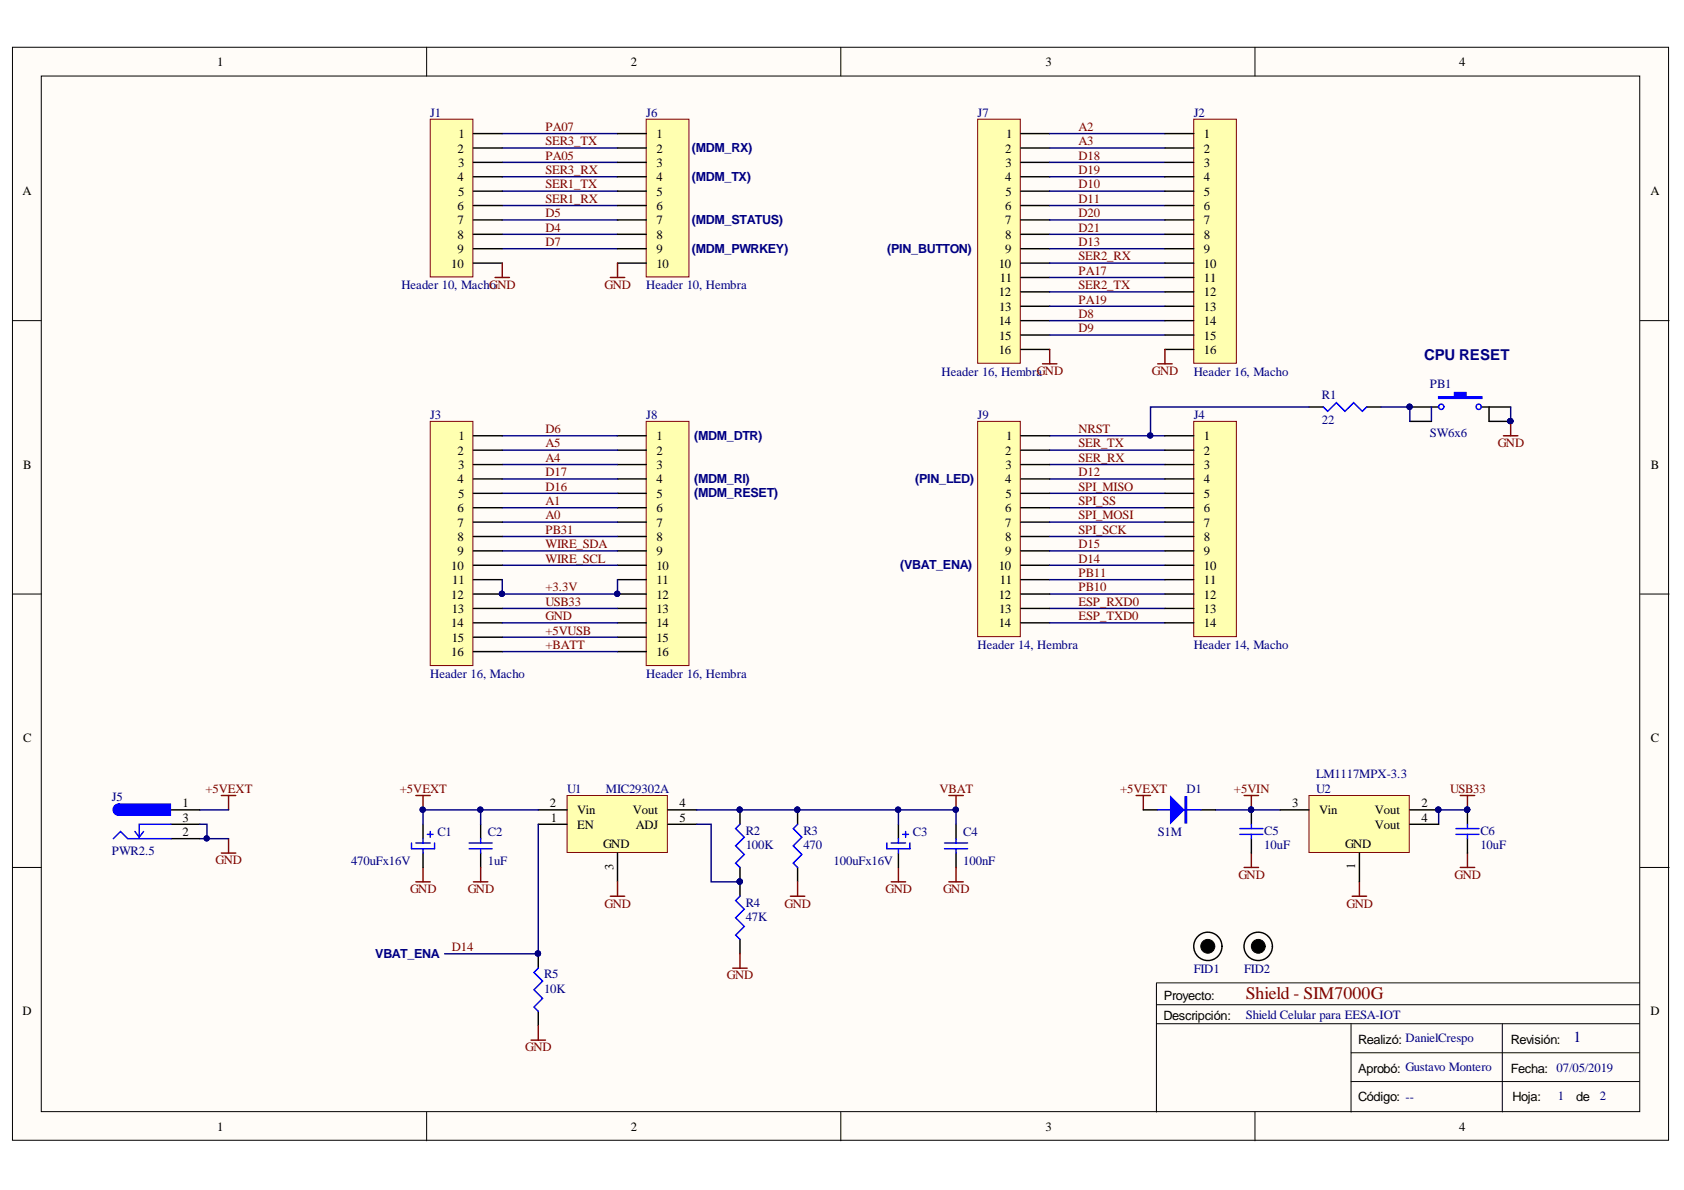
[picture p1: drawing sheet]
<svg xmlns="http://www.w3.org/2000/svg" width="297mm" height="210mm" viewBox="0 0 297 210" stroke-linecap="round" stroke-linejoin="round" font-family="sans-serif">
<defs><g id="words">
<text font-size="3.1" fill="#800000" x="219.8" y="176.2">Shield - SIM7000G</text>
<text font-size="2.7" fill="#000080" x="277.5" y="183.8">1</text>
<text font-size="2.6" fill="#000080" x="251.2" y="63.5">CPU RESET</text>
<g font-size="2.3">
<text x="205.2" y="180">Descripción:</text>
<text x="205.3" y="176.4">Proyecto:</text>
<text x="239.6" y="184.1">Realizó: DanielCrespo</text>
<text x="266.5" y="184.1">Revisión:</text>
<text x="239.6" y="189.2">Aprobó: Gustavo Montero</text>
<text x="266.5" y="189.2">Fecha: 07/05/2019</text>
<text x="239.6" y="194.3">Código: --</text>
<text x="266.8" y="194.3">Hoja:</text>
<text x="278" y="194.3">de</text>
</g>
<g font-size="2.2">
<text x="38.3" y="11.6">1</text>
<text x="111.3" y="11.6">2</text>
<text x="184.4" y="11.6">3</text>
<text x="257.4" y="11.6">4</text>
<text x="80.7" y="26.9">2</text>
<text x="80.8" y="29.4">3</text>
<text x="80.9" y="24.4">1</text>
<text x="115.8" y="24.4">1</text>
<text x="115.8" y="26.9">2</text>
<text x="115.8" y="29.4">3</text>
<text x="177.3" y="26.9">2</text>
<text x="177.4" y="29.4">3</text>
<text x="177.5" y="24.4">1</text>
<text x="212.3" y="24.4">1</text>
<text x="212.3" y="26.9">2</text>
<text x="212.3" y="29.4">3</text>
<text x="4" y="34.4">A</text>
<text x="80.7" y="32">4</text>
<text x="80.8" y="34.5">5</text>
<text x="115.8" y="32">4</text>
<text x="115.8" y="34.5">5</text>
<text x="177.3" y="32">4</text>
<text x="177.4" y="34.5">5</text>
<text x="212.3" y="32">4</text>
<text x="212.3" y="34.5">5</text>
<text x="291.1" y="34.4">A</text>
<text x="80.7" y="37.1">6</text>
<text x="80.7" y="39.6">7</text>
<text x="115.8" y="37.1">6</text>
<text x="115.8" y="39.6">7</text>
<text x="177.3" y="37.1">6</text>
<text x="177.3" y="39.6">7</text>
<text x="212.3" y="37.1">6</text>
<text x="212.3" y="39.6">7</text>
<text x="79.6" y="47.2">10</text>
<text x="80.7" y="42.1">8</text>
<text x="80.7" y="44.7">9</text>
<text x="115.8" y="42.1">8</text>
<text x="115.8" y="44.7">9</text>
<text x="115.8" y="47.2">10</text>
<text x="176.2" y="47.2">10</text>
<text x="177.3" y="42.1">8</text>
<text x="177.3" y="44.7">9</text>
<text x="212.3" y="42.1">8</text>
<text x="212.3" y="44.7">9</text>
<text x="212.3" y="47.2">10</text>
<text x="176.2" y="52.3">12</text>
<text x="176.3" y="49.7">11</text>
<text x="212.3" y="49.7">11</text>
<text x="212.3" y="52.3">12</text>
<text x="176.2" y="57.4">14</text>
<text x="176.2" y="54.8">13</text>
<text x="176.2" y="59.9">15</text>
<text x="212.3" y="54.8">13</text>
<text x="212.3" y="57.4">14</text>
<text x="212.3" y="59.9">15</text>
<text x="176.2" y="62.4">16</text>
<text x="212.3" y="62.4">16</text>
<text x="80.9" y="77.7">1</text>
<text x="115.8" y="77.7">1</text>
<text x="177.5" y="77.7">1</text>
<text x="212.3" y="77.7">1</text>
<text x="4.1" y="82.7">B</text>
<text x="80.7" y="80.2">2</text>
<text x="80.8" y="82.7">3</text>
<text x="115.8" y="80.2">2</text>
<text x="115.8" y="82.7">3</text>
<text x="177.3" y="80.2">2</text>
<text x="177.4" y="82.7">3</text>
<text x="212.3" y="80.2">2</text>
<text x="212.3" y="82.7">3</text>
<text x="291.2" y="82.7">B</text>
<text x="80.7" y="85.3">4</text>
<text x="80.8" y="87.8">5</text>
<text x="115.8" y="85.3">4</text>
<text x="115.8" y="87.8">5</text>
<text x="177.3" y="85.3">4</text>
<text x="177.4" y="87.8">5</text>
<text x="212.3" y="85.3">4</text>
<text x="212.3" y="87.8">5</text>
<text x="80.7" y="90.4">6</text>
<text x="80.7" y="92.9">7</text>
<text x="80.7" y="95.4">8</text>
<text x="115.8" y="90.4">6</text>
<text x="115.8" y="92.9">7</text>
<text x="115.8" y="95.4">8</text>
<text x="177.3" y="90.4">6</text>
<text x="177.3" y="92.9">7</text>
<text x="177.3" y="95.4">8</text>
<text x="212.3" y="90.4">6</text>
<text x="212.3" y="92.9">7</text>
<text x="212.3" y="95.4">8</text>
<text x="79.6" y="100.5">10</text>
<text x="80.7" y="98">9</text>
<text x="115.8" y="98">9</text>
<text x="115.8" y="100.5">10</text>
<text x="176.2" y="100.5">10</text>
<text x="177.3" y="98">9</text>
<text x="212.3" y="98">9</text>
<text x="212.3" y="100.5">10</text>
<text x="79.6" y="105.6">12</text>
<text x="79.8" y="103">11</text>
<text x="115.8" y="103">11</text>
<text x="115.8" y="105.6">12</text>
<text x="176.2" y="105.6">12</text>
<text x="176.3" y="103">11</text>
<text x="212.3" y="103">11</text>
<text x="212.3" y="105.6">12</text>
<text x="79.6" y="110.7">14</text>
<text x="79.7" y="108.1">13</text>
<text x="79.7" y="113.2">15</text>
<text x="115.8" y="108.1">13</text>
<text x="115.8" y="110.7">14</text>
<text x="115.8" y="113.2">15</text>
<text x="176.2" y="110.7">14</text>
<text x="176.2" y="108.1">13</text>
<text x="212.3" y="108.1">13</text>
<text x="212.3" y="110.7">14</text>
<text x="79.6" y="115.7">16</text>
<text x="115.8" y="115.7">16</text>
<text x="4.1" y="130.9">C</text>
<text x="291.2" y="130.9">C</text>
<text x="32.2" y="142.4">1</text>
<text x="97" y="142.4">2</text>
<text x="101.8" y="143.7">Vin</text>
<text x="111.6" y="143.7">Vout</text>
<text x="119.8" y="142.4">4</text>
<text x="227.9" y="142.4">3</text>
<text x="232.7" y="143.7">Vin</text>
<text x="242.5" y="143.7">Vout</text>
<text x="250.7" y="142.4">2</text>
<text x="32.2" y="147.5">2</text>
<text x="32.2" y="144.9">3</text>
<text x="97.2" y="144.9">1</text>
<text x="101.8" y="146.2">EN</text>
<text x="106.4" y="149.5">GND</text>
<text x="112.1" y="146.2">ADJ</text>
<text x="119.8" y="144.9">5</text>
<text x="237.2" y="149.5">GND</text>
<text x="242.5" y="146.2">Vout</text>
<text x="250.7" y="144.9">4</text>
<text x="108.2" y="153.5" transform="rotate(-90 108.2 153.5)">3</text>
<text x="239.1" y="153.3" transform="rotate(-90 239.1 153.3)">1</text>
<text x="4" y="179.1">D</text>
<text x="291.1" y="179.1">D</text>
<text x="38.3" y="199.5">1</text>
<text x="111.3" y="199.5">2</text>
<text x="184.4" y="199.5">3</text>
<text x="257.4" y="199.5">4</text>
</g>
<g font-size="2.2" fill="#000080">
<text x="75.9" y="20.6">J1</text>
<text x="114" y="20.6">J6</text>
<text x="172.4" y="20.6">J7</text>
<text x="210.6" y="20.6">J2</text>
<text x="122.1" y="26.8">(MDM_RX)</text>
<text x="122.1" y="31.9">(MDM_TX)</text>
<text x="122.1" y="39.5">(MDM_STATUS)</text>
<text x="122.1" y="44.6">(MDM_PWRKEY)</text>
<text x="156.5" y="44.6">(PIN_BUTTON)</text>
<text x="70.8" y="51">Header 10, MachGND</text>
<text x="86.4" y="51">o</text>
<text x="114" y="51">Header 10, Hembra</text>
<text x="166.1" y="66.2">Header 16, HembraGND</text>
<text x="210.6" y="66.2">Header 16, Macho</text>
<text x="233.2" y="70.3">R1</text>
<text x="252.2" y="68.5">PB1</text>
<text x="75.9" y="73.9">J3</text>
<text x="114" y="73.9">J8</text>
<text x="122.5" y="77.6">(MDM_DTR)</text>
<text x="172.4" y="73.9">J9</text>
<text x="210.6" y="73.9">J4</text>
<text x="233.2" y="74.9">22</text>
<text x="252.2" y="77.2">SW6x6</text>
<text x="122.5" y="85.2">(MDM_RI)</text>
<text x="122.5" y="87.7">(MDM_RESET)</text>
<text x="161.4" y="85.2">(PIN_LED)</text>
<text x="158.8" y="100.4">(VBAT_ENA)</text>
<text x="75.9" y="119.5">Header 16, Macho</text>
<text x="114" y="119.5">Header 16, Hembra</text>
<text x="172.4" y="114.5">Header 14, Hembra</text>
<text x="210.6" y="114.5">Header 14, Macho</text>
<text x="232.2" y="137.3">LM1117MPX-3.3</text>
<text x="19.7" y="141.4">J5</text>
<text x="100" y="139.8">U1</text>
<text x="106.9" y="139.8">MIC29302A</text>
<text x="209.3" y="139.8">D1</text>
<text x="232.2" y="139.8">U2</text>
<text x="77.2" y="147.5">C1</text>
<text x="86.1" y="147.5">C2</text>
<text x="131.5" y="147.2">R2</text>
<text x="131.5" y="149.7">100K</text>
<text x="141.7" y="147.2">R3</text>
<text x="141.7" y="149.7">470</text>
<text x="161" y="147.5">C3</text>
<text x="169.9" y="147.5">C4</text>
<text x="204.2" y="147.5">S1M</text>
<text x="223" y="147.2">C5</text>
<text x="223" y="149.7">10uF</text>
<text x="261.1" y="147.2">C6</text>
<text x="261.1" y="149.7">10uF</text>
<text x="19.7" y="150.8">PWR2.5</text>
<text x="61.9" y="152.5">470uFx16V</text>
<text x="86.1" y="152.5">1uF</text>
<text x="147" y="152.5">100uFx16V</text>
<text x="169.9" y="152.5">100nF</text>
<text x="131.5" y="159.9">R4</text>
<text x="131.5" y="162.4">47K</text>
<text x="66.2" y="169">VBAT_ENA</text>
<text x="96" y="172.6">R5</text>
<text x="210.6" y="171.6">FID1</text>
<text x="219.5" y="171.6">FID2</text>
<text x="96" y="175.1">10K</text>
<text x="219.8" y="179.7">Shield Celular para EESA-IOT</text>
<text x="274.8" y="194.1">1</text>
<text x="282.2" y="194.1">2</text>
</g>
<g font-size="2.2" fill="#800000">
<text x="96.2" y="23.1">PA07</text>
<text x="190.2" y="23.1">A2</text>
<text x="96.2" y="25.6">SER3_TX</text>
<text x="96.2" y="28.2">PA05</text>
<text x="190.2" y="25.6">A3</text>
<text x="190.2" y="28.2">D18</text>
<text x="96.2" y="30.7">SER3_RX</text>
<text x="96.2" y="33.2">SER1_TX</text>
<text x="96.2" y="35.8">SER1_RX</text>
<text x="190.2" y="33.2">D10</text>
<text x="190.2" y="35.8">D11</text>
<text x="190.2" y="30.7">D19</text>
<text x="96.2" y="40.9">D4</text>
<text x="96.2" y="38.3">D5</text>
<text x="190.2" y="38.3">D20</text>
<text x="190.2" y="40.9">D21</text>
<text x="96.2" y="43.4">D7</text>
<text x="190.2" y="45.9">SER2_RX</text>
<text x="190.2" y="43.4">D13</text>
<text x="106.6" y="50.9">GND</text>
<text x="190.2" y="48.5">PA17</text>
<text x="190.2" y="51">SER2_TX</text>
<text x="190.2" y="53.6">PA19</text>
<text x="190.2" y="56.1">D8</text>
<text x="190.2" y="58.6">D9</text>
<text x="203.2" y="66.2">GND</text>
<text x="96.2" y="76.4">D6</text>
<text x="190.2" y="76.4">NRST</text>
<text x="96.2" y="81.5">A4</text>
<text x="96.2" y="78.9">A5</text>
<text x="190.2" y="78.9">SER_TX</text>
<text x="190.2" y="81.5">SER_RX</text>
<text x="264.2" y="78.9">GND</text>
<text x="96.2" y="89.1">A1</text>
<text x="96.2" y="86.5">D16</text>
<text x="96.2" y="84">D17</text>
<text x="190.2" y="84">D12</text>
<text x="190.2" y="89.1">SPI_SS</text>
<text x="190.2" y="86.5">SPI_MISO</text>
<text x="96.2" y="91.6">A0</text>
<text x="96.2" y="94.2">PB31</text>
<text x="190.2" y="91.6">SPI_MOSI</text>
<text x="190.2" y="94.2">SPI_SCK</text>
<text x="96.2" y="96.7">WIRE_SDA</text>
<text x="96.2" y="99.2">WIRE_SCL</text>
<text x="190.2" y="99.2">D14</text>
<text x="190.2" y="96.7">D15</text>
<text x="190.2" y="101.8">PB11</text>
<text x="96.2" y="104.3">+3.3V</text>
<text x="96.2" y="106.9">USB33</text>
<text x="190.2" y="104.3">PB10</text>
<text x="190.2" y="106.9">ESP_RXD0</text>
<text x="96.2" y="111.9">+5VUSB</text>
<text x="96.2" y="109.4">GND</text>
<text x="190.2" y="109.4">ESP_TXD0</text>
<text x="96.2" y="114.5">+BATT</text>
<text x="36.2" y="139.8">+5VEXT</text>
<text x="70.5" y="139.8">+5VEXT</text>
<text x="165.7" y="139.8">VBAT</text>
<text x="197.6" y="139.8">+5VEXT</text>
<text x="217.7" y="139.8">+5VIN</text>
<text x="255.8" y="139.8">USB33</text>
<text x="38" y="152.5">GND</text>
<text x="218.4" y="155">GND</text>
<text x="256.6" y="155">GND</text>
<text x="72.3" y="157.5">GND</text>
<text x="82.5" y="157.5">GND</text>
<text x="106.6" y="160.1">GND</text>
<text x="138.4" y="160.1">GND</text>
<text x="156.2" y="157.5">GND</text>
<text x="166.3" y="157.5">GND</text>
<text x="237.5" y="160.1">GND</text>
<text x="79.7" y="167.8">D14</text>
<text x="128.2" y="172.8">GND</text>
<text x="92.7" y="185.5">GND</text>
</g>
</g></defs>
<g fill="#fffcf8" stroke="#000" stroke-width=".18">
<path d="M2.2 8.3h292.1v192.8h-292.1z"/>
<path d="M7.3 13.4h281.9v182.7h-281.9z"/>
</g>
<g fill="none" stroke="#000" stroke-width=".18">
<path d="M75.3 8.3v5.1M148.3 8.3v5.1M221.4 8.3v5.1M2.2 56.6h5.1M289.3 56.6h5.1M2.2 104.8h5.1M289.3 104.8h5.1M2.2 153h5.1M289.3 153h5.1M204 173.4v22.8M204 177.2h85.2M204 173.4h85.2"/>
<path d="M75.3 196.2v5M148.3 196.2v5M204 180.6h85.1M221.4 196.2v5M238.3 190.8h50.8M238.3 180.6v15.6M238.3 185.7h50.8M265 180.6v15.5"/>
</g>
<path d="M172.4 21h7.6v43.1h-7.6z" fill="#ffffb0" stroke="#800000" stroke-width=".18"/>
<g fill="none" stroke="#000" stroke-width=".25">
<path d="M180.1 23.6h5.1M180.1 26.1h5.1M180.1 28.6h5.1M180.1 31.2h5.1M180.1 33.7h5.1M180.1 36.3h5.1M180.1 38.8h5.1M180.1 41.3h5.1M180.1 43.9h5.1M180.1 46.4h5.1M180.1 48.9h5.1M180.1 51.5h5.1"/>
<path d="M180.1 54h5.1M180.1 56.6h5.1M180.1 59.1h5.1M180.1 61.6h5.1"/>
</g>
<path d="M114 74.3h7.5v43.1h-7.5z" fill="#ffffb0" stroke="#800000" stroke-width=".18"/>
<g fill="none" stroke="#000" stroke-width=".25">
<path d="M108.9 76.9h5.1M108.9 79.4h5.1M108.9 81.9h5.1M108.9 84.5h5.1M108.9 87h5.1M108.9 89.6h5.1M108.9 92.1h5.1M108.9 94.6h5.1M108.9 97.2h5.1M108.9 99.7h5.1M108.9 102.2h5.1M108.9 104.8h5.1"/>
<path d="M108.9 107.3h5.1M108.9 109.9h5.1M108.9 112.4h5.1M108.9 114.9h5.1"/>
</g>
<g fill="#000080" stroke="#000080" stroke-width=".18">
<circle cx="108.9" cy="104.7" r=".46"/>
<circle cx="202.9" cy="76.8" r=".46"/>
</g>
<g fill="none" stroke="#000080" stroke-width=".25">
<path d="M88.6 23.6h20.3M88.6 26.1h20.3M88.6 28.6h20.3M88.6 31.2h20.3M88.6 33.7h20.3M88.6 36.3h20.3M88.6 38.8h20.3M185.2 23.6h20.3M185.2 26.1h20.3M185.2 28.6h20.3M185.2 31.2h20.3M185.2 33.7h20.3"/>
<path d="M185.2 36.3h20.3M185.2 38.8h20.3M88.6 41.3h20.3M88.6 43.9h20.3M185.2 41.3h20.3M185.2 43.9h20.3M185.2 46.4h20.3M185.2 48.9h20.3M185.2 51.5h20.3M185.2 54h20.3M185.2 56.6h20.3M185.2 59.1h20.3"/>
<path d="M88.6 76.9h20.3M88.6 79.4h20.3M185.2 76.9h20.3M185.2 79.4h20.3M88.6 81.9h20.3M88.6 84.5h20.3M88.6 87h20.3M88.6 89.6h20.3M88.6 92.1h20.3M88.6 94.6h20.3M88.6 97.2h20.3M88.6 99.7h20.3"/>
<path d="M185.2 81.9h20.3M185.2 84.5h20.3M185.2 87h20.3M185.2 89.6h20.3M88.6 107.3h20.3M88.6 112.4h20.3M88.6 114.9h20.3"/>
</g>
<path d="M114 21h7.5v27.8h-7.5z" fill="#ffffb0" stroke="#800000" stroke-width=".18"/>
<path d="M108.9 23.6h5.1M108.9 26.1h5.1M108.9 28.6h5.1M108.9 31.2h5.1M108.9 33.7h5.1M108.9 36.3h5.1M108.9 38.8h5.1M108.9 41.3h5.1M108.9 43.9h5.1M108.9 46.4h5.1" fill="none" stroke="#000" stroke-width=".25"/>
<path d="M107.7 48.9h2.5M108.9 46.4v2.5M183.9 64.2h2.5M185.2 61.6v2.6" fill="none" stroke="#800000" stroke-width=".25"/>
<path d="M185.2 104.8h20.3M185.2 107.3h20.3" fill="none" stroke="#000080" stroke-width=".25"/>
<path d="M172.4 74.3h7.6v38h-7.6z" fill="#ffffb0" stroke="#800000" stroke-width=".18"/>
<g fill="none" stroke="#000" stroke-width=".25">
<path d="M180.1 76.9h5.1M180.1 79.4h5.1M180.1 81.9h5.1M180.1 84.5h5.1M180.1 87h5.1M180.1 89.6h5.1M180.1 92.1h5.1M180.1 94.6h5.1M180.1 97.2h5.1M180.1 99.7h5.1M180.1 102.2h5.1M180.1 104.8h5.1"/>
<path d="M180.1 107.3h5.1M180.1 109.9h5.1"/>
</g>
<path d="M185.2 92.1h20.3M185.2 94.6h20.3M185.2 97.2h20.3M185.2 99.7h20.3M185.2 102.2h20.3M185.2 109.9h20.3M214.4 142.9h11.4M258.8 142.9h-5v2.5" fill="none" stroke="#000080" stroke-width=".25"/>
<path d="M219.5 140.3h2.5M219.5 153h2.5M220.7 140.3v2.6M220.7 150.5v2.5M238.5 158.1h2.6M239.8 155.5v2.6M257.6 140.3h2.5M257.6 153h2.5M258.8 140.3v2.6M258.8 150.5v2.5" fill="none" stroke="#800000" stroke-width=".25"/>
<g fill="#000080" stroke="#000080" stroke-width=".18">
<circle cx="220.7" cy="142.8" r=".46"/>
<circle cx="253.7" cy="142.8" r=".47"/>
<circle cx="258.8" cy="142.8" r=".46"/>
</g>
<path d="M100 140.3h17.7v10.1h-17.7z" fill="#ffffb0" stroke="#800000" stroke-width=".18"/>
<path d="M94.9 142.9h5.1M94.9 145.4h5.1M108.9 150.5v5M117.8 142.9h5.1M117.8 145.4h5.1" fill="none" stroke="#000" stroke-width=".25"/>
<path d="M230.9 140.3h17.7v10.1h-17.7z" fill="#ffffb0" stroke="#800000" stroke-width=".18"/>
<g fill="none" stroke="#000" stroke-width=".25">
<path d="M84.8 145.4v2.5M84.8 150.5v2.5M130.5 142.9v2.5M130.5 153v5.1M140.7 142.9v2.5M140.7 153v2.5M168.6 145.4v2.5M168.6 150.5v2.5M201.7 142.9h2.5M211.8 142.9h2.6M225.8 142.9h5.1M239.8 150.5v5"/>
<path d="M248.7 142.9h5.1M248.7 145.4h5.1M94.9 168.2v2.6M94.9 178.4v2.5M130.5 165.7v2.5"/>
</g>
<g fill="#000080" stroke="#000080" stroke-width=".18">
<circle cx="253.7" cy="142.8" r=".47"/>
<circle cx="168.6" cy="142.8" r=".47"/>
<circle cx="74.6" cy="142.8" r=".47"/>
<circle cx="130.5" cy="155.5" r=".46"/>
<circle cx="130.5" cy="142.8" r=".46"/>
<circle cx="140.6" cy="142.8" r=".46"/>
<circle cx="84.7" cy="142.8" r=".47"/>
<circle cx="94.9" cy="168.2" r=".46"/>
<circle cx="36.5" cy="147.9" r=".46"/>
</g>
<g fill="none" stroke="#800000" stroke-width=".25">
<path d="M39 140.3h2.6M39 150.5h2.6M40.3 140.3v2.6M40.3 147.9v2.6M73.3 140.3h2.6M73.3 155.5h2.6M74.6 140.3v2.6M74.6 153v2.5M83.5 155.5h2.6M84.8 153v2.5M107.7 158.1h2.5M108.9 155.5v2.6"/>
<path d="M139.4 158.1h2.6M140.7 155.5v2.6M157.2 155.5h2.5M158.5 153v2.5M167.4 140.3h2.5M167.4 155.5h2.5M168.6 140.3v2.6M168.6 153v2.5M200.4 140.3h2.5M201.7 140.3v2.6M129.2 170.8h2.6M130.5 168.2v2.6"/>
<path d="M93.7 183.5h2.5M94.9 180.9v2.6"/>
</g>
<g fill="none" stroke="#00f" stroke-width=".25">
<path d="M82.7 148.7h4.1M82.7 149.7h4.1M84.8 147.9v.8M84.8 149.7v.8M130.5 145.4l-.7 .8 1.5 1.5-1.5 1.5 1.5 1.5-1.5 1.5 .7 .8M130.5 158.1l-.7 .7 1.5 1.6-1.5 1.5 1.5 1.5-1.5 1.5 .7 .8M140.7 145.4l-.8 .8 1.5 1.5-1.5 1.5 1.5 1.5-1.5 1.5 .8 .8M166.6 148.7h4.1M166.6 149.7h4.1M168.6 147.9v.8M168.6 149.7v.8M204.2 142.9h7.6"/>
<path d="M209 140.6h.3v4.5h-.3zM209.2 140.6v4.5M94.9 170.8l-.7 .7 1.5 1.6-1.5 1.5 1.5 1.5-1.5 1.5 .7 .8"/>
</g>
<path d="M35.2 147.9h5.1M35.2 142.9h5.1M84.8 142.9v2.5M94.9 145.4v22.8h-16.5M122.9 145.4h2.5v10.1h5.1" fill="none" stroke="#000080" stroke-width=".25"/>
<path d="M206.5 140.6l2.3 2.3-2.3 2.2z" fill="#00f"/>
<g fill="none" stroke="#00f" stroke-width=".25">
<path d="M20 147.9l1.3-1.2 1.2 1.2h7.7M25.3 146.7l-.7 1M30.2 145.4h-5.6v2.3l-.8-1M72.6 148.7v1h4.1v-1M73.3 148.7h2.6M74.6 147.9v.8M74.6 149.7v.8M75.4 147.2h1M75.9 146.7v1M156.4 148.7v1h4.1v-1M157.2 148.7h2.5M158.5 147.9v.8"/>
<path d="M158.5 149.7v.8M159.2 147.2h1.1M159.7 146.7v1M206.5 140.6l2.3 2.3-2.3 2.2zM218.7 147.2h4.1M218.7 146.2h4.1M220.7 145.4v.8M220.7 147.2v.7M256.8 147.2h4.1M256.8 146.2h4.1M258.8 145.4v.8M258.8 147.2v.7"/>
</g>
<path d="M94.9 142.9h-20.3v2.5M122.9 142.9h45.7v2.5M158.5 142.9v2.5" fill="none" stroke="#000080" stroke-width=".25"/>
<g fill="#000080" stroke="#000080" stroke-width=".18">
<circle cx="130.5" cy="142.8" r=".46"/>
<circle cx="140.6" cy="142.8" r=".46"/>
<circle cx="158.4" cy="142.8" r=".47"/>
<circle cx="168.6" cy="142.8" r=".47"/>
<circle cx="84.7" cy="142.8" r=".47"/>
<circle cx="74.6" cy="142.8" r=".47"/>
<circle cx="220.7" cy="142.8" r=".46"/>
<circle cx="258.8" cy="142.8" r=".46"/>
</g>
<path d="M30.2 142.9h5M30.2 147.9h5M30.2 145.4h5M74.6 145.4v2.5M74.6 150.5v2.5M158.5 145.4v2.5M158.5 150.5v2.5M220.7 142.9v2.5M220.7 147.9v2.6M258.8 142.9v2.5M258.8 147.9v2.6" fill="none" stroke="#000" stroke-width=".25"/>
<path d="M20.3 142.1a.98 .98 0 0 0-.3 1.1 .98 .98 0 0 0 1 .6v-2zM21 141.8l-.1 1z" fill-rule="evenodd" fill="#00f" stroke="#00f" stroke-width=".25"/>
<path d="M21 141.8h9v2h-9z" fill="#00f" stroke="#00f" stroke-width=".25"/>
<path d="M75.9 74.3h7.5v43.1h-7.5z" fill="#ffffb0" stroke="#800000" stroke-width=".18"/>
<g fill="none" stroke="#000" stroke-width=".25">
<path d="M83.5 76.9h5.1M83.5 79.4h5.1M83.5 81.9h5.1M83.5 84.5h5.1M83.5 87h5.1M83.5 89.6h5.1M83.5 92.1h5.1M83.5 94.6h5.1M83.5 97.2h5.1M83.5 99.7h5.1M83.5 102.2h5.1M83.5 104.8h5.1"/>
<path d="M83.5 107.3h5.1M83.5 109.9h5.1M83.5 112.4h5.1M83.5 114.9h5.1"/>
</g>
<g fill="#000080" stroke="#000080" stroke-width=".18">
<circle cx="88.5" cy="104.7" r=".46"/>
<circle cx="108.9" cy="104.7" r=".46"/>
</g>
<path d="M88.6 102.2v2.6h20.3v-2.6M88.6 109.9h20.3" fill="none" stroke="#000080" stroke-width=".25"/>
<path d="M75.9 21h7.5v27.8h-7.5z" fill="#ffffb0" stroke="#800000" stroke-width=".18"/>
<path d="M83.5 23.6h5.1M83.5 26.1h5.1M83.5 28.6h5.1M83.5 31.2h5.1M83.5 33.7h5.1M83.5 36.3h5.1M83.5 38.8h5.1M83.5 41.3h5.1M83.5 43.9h5.1M83.5 46.4h5.1" fill="none" stroke="#000" stroke-width=".25"/>
<path d="M87.3 48.9h2.6M88.6 46.4v2.5" fill="none" stroke="#800000" stroke-width=".25"/>
<path d="M210.6 21h7.5v43.1h-7.5z" fill="#ffffb0" stroke="#800000" stroke-width=".18"/>
<g fill="none" stroke="#000" stroke-width=".25">
<path d="M205.5 23.6h5.1M205.5 26.1h5.1M205.5 28.6h5.1M205.5 31.2h5.1M205.5 33.7h5.1M205.5 36.3h5.1M205.5 38.8h5.1M205.5 41.3h5.1M205.5 43.9h5.1M205.5 46.4h5.1M205.5 48.9h5.1M205.5 51.5h5.1"/>
<path d="M205.5 54h5.1M205.5 56.6h5.1M205.5 59.1h5.1M205.5 61.6h5.1"/>
</g>
<path d="M204.2 64.2h2.6M205.5 61.6v2.6" fill="none" stroke="#800000" stroke-width=".25"/>
<path d="M210.6 74.3h7.5v38h-7.5z" fill="#ffffb0" stroke="#800000" stroke-width=".18"/>
<g fill="none" stroke="#000" stroke-width=".25">
<path d="M205.5 76.9h5.1M205.5 79.4h5.1M248.7 71.8h5.1M261.4 71.8h5.1M205.5 81.9h5.1M205.5 84.5h5.1M205.5 87h5.1M205.5 89.6h5.1M205.5 92.1h5.1M205.5 94.6h5.1M205.5 97.2h5.1M205.5 99.7h5.1"/>
<path d="M205.5 102.2h5.1M205.5 104.8h5.1M205.5 107.3h5.1M205.5 109.9h5.1"/>
</g>
<circle cx="248.6" cy="71.8" r=".46" fill="#000080" stroke="#000080" stroke-width=".18"/>
<path d="M253.8 70h2.8v-.7h2v.7h2.8v.3h-7.6z" fill-rule="evenodd" fill="#00f"/>
<g fill="none" stroke="#00f" stroke-width=".25">
<path d="M233.4 71.8l.8 .8 1.5-1.6 1.5 1.6 1.6-1.6 1.5 1.6 .8-.8M253.8 70h2.8v-.7h2v.7h2.8v.3h-7.6z"/>
<circle cx="254.2" cy="71.8" r=".46"/>
<circle cx="260.8" cy="71.8" r=".46"/>
</g>
<path d="M252.5 71.8v2.5" fill="none" stroke="#0000b4" stroke-width=".25"/>
<g fill="none" stroke="#000" stroke-width=".25">
<path d="M230.9 71.8h2.5M241.1 71.8h2.5M248.7 74.3h3.8M262.7 71.8v2.5h3.8"/>
<circle cx="213" cy="166.9" r="2.49"/>
<circle cx="221.9" cy="166.9" r="2.5"/>
</g>
<g fill="#000080" stroke="#000080" stroke-width=".18">
<circle cx="266.4" cy="74.3" r=".46"/>
<circle cx="248.6" cy="71.8" r=".46"/>
<circle cx="202.9" cy="76.8" r=".46"/>
<circle cx="36.5" cy="147.9" r=".46"/>
</g>
<path d="M265.2 76.9h2.5M266.5 74.3v2.6" fill="none" stroke="#800000" stroke-width=".25"/>
<path d="M230.9 71.8h-28v5.1M243.6 71.8h5.1v2.5M266.5 71.8v2.5M35.2 145.4h1.3v2.5" fill="none" stroke="#000080" stroke-width=".25"/>
<g fill="#000" stroke="#000" stroke-width=".18">
<circle cx="213" cy="166.9" r="1.23"/>
<circle cx="221.9" cy="166.9" r="1.22"/>
</g>
<use href="#words"/>
</svg>
